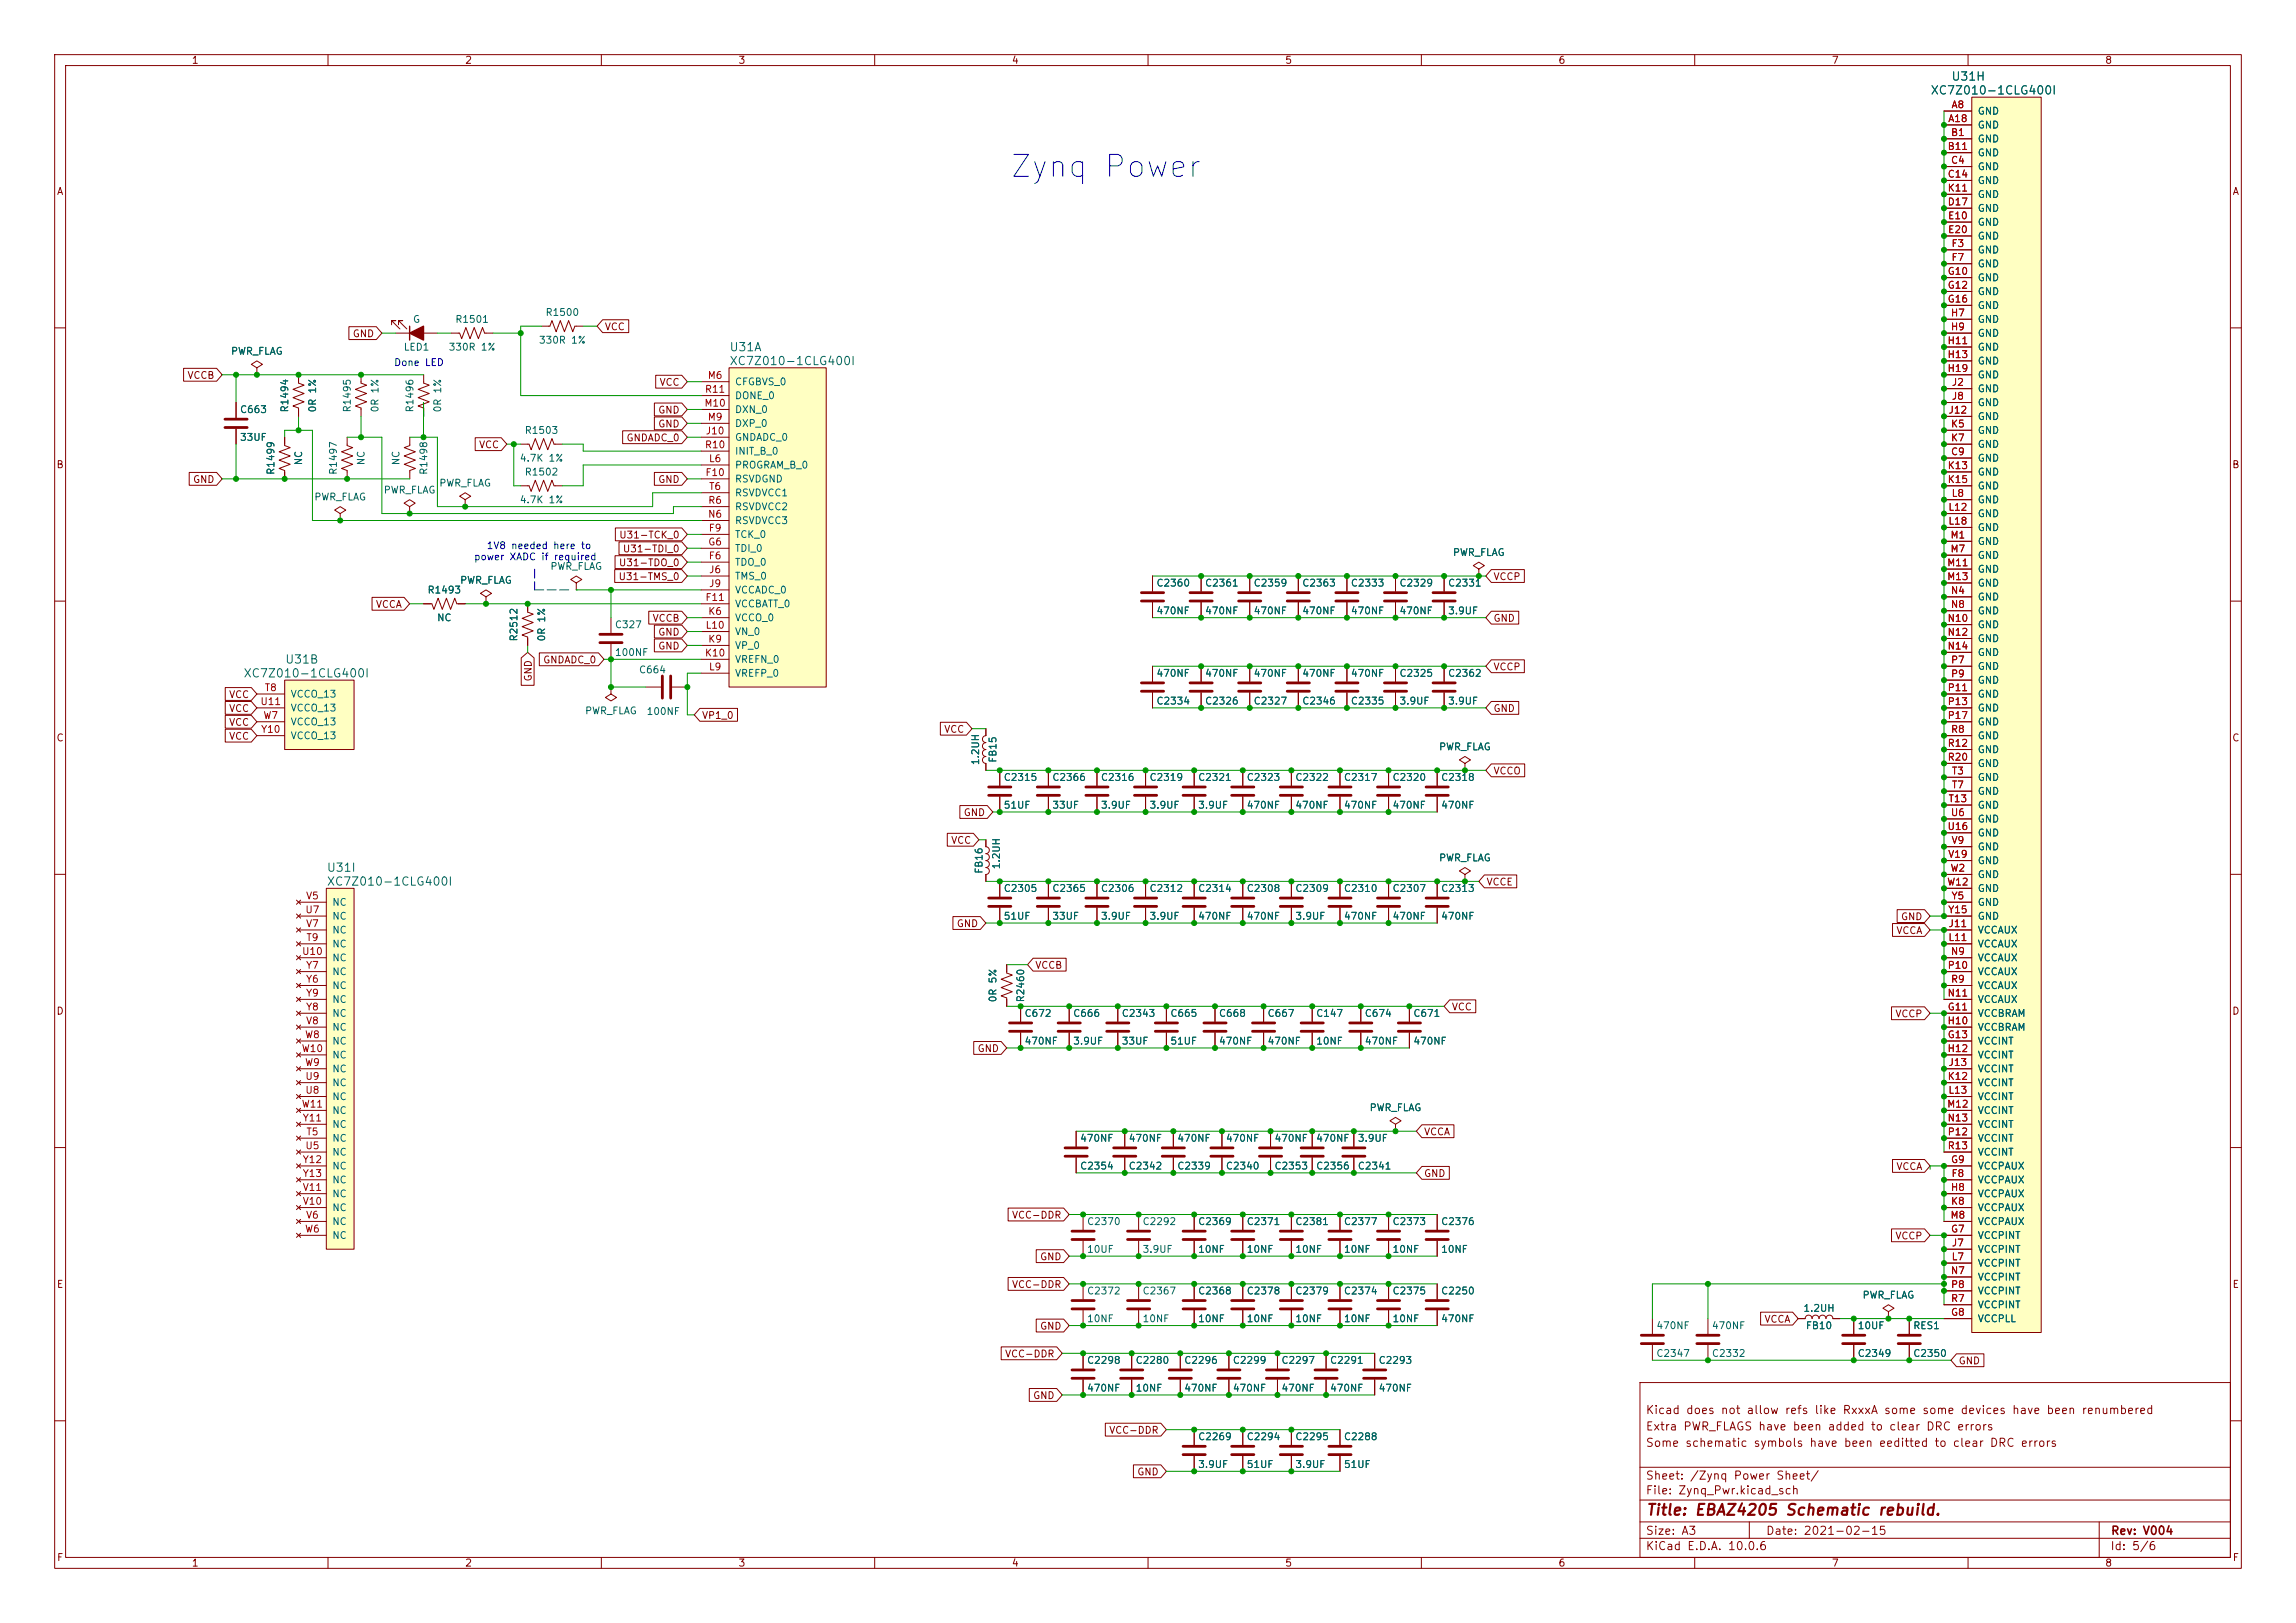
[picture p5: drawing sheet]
<svg xmlns="http://www.w3.org/2000/svg" width="420mm" height="297mm" viewBox="0 0 420 297" stroke-linecap="round" stroke-linejoin="round" font-family="sans-serif">
<defs><g id="words">
<text font-size="4" fill="#0000c2" x="184.5" y="33.5">Zynq Power</text>
<text font-size="2" fill="#840000" x="301" y="277.8">Title: EBAZ4205 Schematic rebuild.</text>
<g font-size="1.5" fill="#006464">
<text x="353" y="17.7">XC7Z010-1CLG400I</text>
<text x="356.9" y="15.1">U31H</text>
<text x="133.3" y="64.7">U31A</text>
<text x="133.3" y="67.2">XC7Z010-1CLG400I</text>
<text x="44.4" y="124.3">XC7Z010-1CLG400I</text>
<text x="52.1" y="121.8">U31B</text>
<text x="59.7" y="159.9">U31I</text>
<text x="59.7" y="162.4">XC7Z010-1CLG400I</text>
</g>
<g font-size="1.5" fill="#840000">
<text x="300.9" y="262.1">Extra PWR_FLAGS have been added to clear DRC errors</text>
<text x="300.9" y="259.1">Kicad does not allow refs like RxxxA some some devices have been renumbered</text>
<text x="300.9" y="265.1">Some schematic symbols have been eeditted to clear DRC errors</text>
<text x="300.9" y="273.8">File: Zynq_Pwr.kicad_sch</text>
<text x="300.9" y="271.1">Sheet: /Zynq Power Sheet/</text>
<text x="300.9" y="281.2">Size: A3</text>
<text x="322.9" y="281.2">Date: 2021-02-15</text>
<text x="386" y="281.2">Rev: V004</text>
<text x="300.9" y="284">KiCad E.D.A. 10.0.6</text>
<text x="385.9" y="284">Id: 5/6</text>
</g>
<g font-size="1.3" fill="#840000">
<text x="35" y="12">1</text>
<text x="85" y="12">2</text>
<text x="135" y="12">3</text>
<text x="185" y="12">4</text>
<text x="235" y="12">5</text>
<text x="285" y="12">6</text>
<text x="335" y="12">7</text>
<text x="385" y="12">8</text>
<text x="10.3" y="36">A</text>
<text x="408.3" y="36">A</text>
<text x="64.4" y="62">GND</text>
<text x="110.5" y="60.7">VCC</text>
<text x="34.2" y="69.6">VCCB</text>
<text x="120.5" y="70.9">VCC</text>
<text x="120.3" y="76">GND</text>
<text x="87.5" y="82.3">VCC</text>
<text x="114.5" y="81.1">GNDADC_0</text>
<text x="120.3" y="78.5">GND</text>
<text x="10.2" y="86">B</text>
<text x="35.2" y="88.7">GND</text>
<text x="120.3" y="88.7">GND</text>
<text x="408.2" y="86">B</text>
<text x="113.2" y="98.8">U31-TCK_0</text>
<text x="113.8" y="101.4">U31-TDI_0</text>
<text x="113" y="106.5">U31-TMS_0</text>
<text x="113.1" y="103.9">U31-TDO_0</text>
<text x="273.1" y="106.5">VCCP</text>
<text x="68.7" y="111.5">VCCA</text>
<text x="119.3" y="114.1">VCCB</text>
<text x="120.3" y="119.2">GND</text>
<text x="120.3" y="116.6">GND</text>
<text x="273.1" y="114.1">GND</text>
<text x="97.6" y="124.8" transform="rotate(-90 97.6 124.8)">GND</text>
<text x="99.3" y="121.7">GNDADC_0</text>
<text x="273.1" y="123">VCCP</text>
<text x="41.8" y="128.1">VCC</text>
<text x="41.8" y="130.6">VCC</text>
<text x="128.3" y="131.9">VP1_0</text>
<text x="273.1" y="130.6">GND</text>
<text x="10.2" y="136">C</text>
<text x="41.8" y="133.1">VCC</text>
<text x="41.8" y="135.7">VCC</text>
<text x="172.6" y="134.4">VCC</text>
<text x="408.2" y="136">C</text>
<text x="273.1" y="142">VCCO</text>
<text x="176.2" y="149.6">GND</text>
<text x="173.9" y="154.7">VCC</text>
<text x="271.8" y="162.3">VCCE</text>
<text x="174.9" y="170">GND</text>
<text x="346.8" y="171.2">VCCA</text>
<text x="347.6" y="168.7">GND</text>
<text x="189.3" y="177.6">VCCB</text>
<text x="10.2" y="186">D</text>
<text x="265.5" y="185.2">VCC</text>
<text x="408.2" y="186">D</text>
<text x="346.6" y="186.5">VCCP</text>
<text x="178.7" y="192.8">GND</text>
<text x="260.4" y="208.1">VCCA</text>
<text x="260.4" y="215.7">GND</text>
<text x="346.8" y="214.4">VCCA</text>
<text x="185" y="223.3">VCC-DDR</text>
<text x="346.6" y="227.1">VCCP</text>
<text x="190.1" y="230.9">GND</text>
<text x="10.3" y="236">E</text>
<text x="185" y="236">VCC-DDR</text>
<text x="408.3" y="236">E</text>
<text x="190.1" y="243.6">GND</text>
<text x="322.7" y="242.4">VCCA</text>
<text x="183.7" y="248.7">VCC-DDR</text>
<text x="358.2" y="250">GND</text>
<text x="188.9" y="256.3">GND</text>
<text x="202.8" y="262.7">VCC-DDR</text>
<text x="207.9" y="270.3">GND</text>
<text x="10.3" y="286">F</text>
<text x="35" y="287">1</text>
<text x="85" y="287">2</text>
<text x="135" y="287">3</text>
<text x="185" y="287">4</text>
<text x="235" y="287">5</text>
<text x="285" y="287">6</text>
<text x="335" y="287">7</text>
<text x="385" y="287">8</text>
<text x="408.3" y="286">F</text>
</g>
<g font-size="1.3" fill="#a90000">
<text x="356.3" y="22.6">A18</text>
<text x="356.9" y="20.1">A8</text>
<text x="356.2" y="27.7">B11</text>
<text x="356.8" y="25.2">B1</text>
<text x="356.2" y="32.8">C14</text>
<text x="356.2" y="35.3">K11</text>
<text x="356.8" y="30.3">C4</text>
<text x="356.2" y="37.9">D17</text>
<text x="356.2" y="40.4">E10</text>
<text x="356.2" y="43">E20</text>
<text x="356.9" y="45.5">F3</text>
<text x="356.2" y="50.6">G10</text>
<text x="356.2" y="53.1">G12</text>
<text x="356.9" y="48">F7</text>
<text x="356.2" y="55.7">G16</text>
<text x="356.7" y="58.2">H7</text>
<text x="356.1" y="63.3">H11</text>
<text x="356.1" y="65.8">H13</text>
<text x="356.7" y="60.7">H9</text>
<text x="129.4" y="69.6">M6</text>
<text x="356.1" y="68.4">H19</text>
<text x="356.9" y="70.9">J2</text>
<text x="128.7" y="74.7">M10</text>
<text x="128.8" y="72.2">R11</text>
<text x="129.4" y="77.3">M9</text>
<text x="356.3" y="76">J12</text>
<text x="356.9" y="73.4">J8</text>
<text x="128.8" y="82.3">R10</text>
<text x="129" y="79.8">J10</text>
<text x="356.8" y="83.6">C9</text>
<text x="356.8" y="78.5">K5</text>
<text x="356.8" y="81.1">K7</text>
<text x="128.9" y="87.4">F10</text>
<text x="129.6" y="84.9">L6</text>
<text x="129.6" y="90">T6</text>
<text x="356.2" y="86.1">K13</text>
<text x="356.2" y="88.7">K15</text>
<text x="129.4" y="95">N6</text>
<text x="129.4" y="92.5">R6</text>
<text x="356.3" y="93.8">L12</text>
<text x="356.9" y="91.2">L8</text>
<text x="129.4" y="100.1">G6</text>
<text x="129.5" y="97.6">F9</text>
<text x="356.3" y="96.3">L18</text>
<text x="356.7" y="98.8">M1</text>
<text x="356.7" y="101.4">M7</text>
<text x="129.5" y="102.7">F6</text>
<text x="129.6" y="105.2">J6</text>
<text x="129.6" y="107.7">J9</text>
<text x="356.1" y="103.9">M11</text>
<text x="356.1" y="106.5">M13</text>
<text x="128.9" y="110.3">F11</text>
<text x="129.4" y="112.8">K6</text>
<text x="356.7" y="109">N4</text>
<text x="356.7" y="111.5">N8</text>
<text x="129" y="115.4">L10</text>
<text x="129.4" y="117.9">K9</text>
<text x="356.1" y="114.1">N10</text>
<text x="356.1" y="116.6">N12</text>
<text x="356.1" y="119.2">N14</text>
<text x="128.8" y="120.4">K10</text>
<text x="129.6" y="123">L9</text>
<text x="356.8" y="121.7">P7</text>
<text x="356.8" y="124.2">P9</text>
<text x="47.5" y="129.3">U11</text>
<text x="48.1" y="131.9">W7</text>
<text x="48.3" y="126.8">T8</text>
<text x="356.2" y="126.8">P11</text>
<text x="356.2" y="129.3">P13</text>
<text x="356.2" y="131.9">P17</text>
<text x="47.6" y="134.4">Y10</text>
<text x="356.2" y="136.9">R12</text>
<text x="356.8" y="134.4">R8</text>
<text x="356.2" y="139.5">R20</text>
<text x="356.9" y="142">T3</text>
<text x="356.3" y="147.1">T13</text>
<text x="356.7" y="149.6">U6</text>
<text x="356.9" y="144.6">T7</text>
<text x="356.1" y="152.2">U16</text>
<text x="356.9" y="154.7">V9</text>
<text x="356.3" y="157.3">V19</text>
<text x="356.7" y="159.8">W2</text>
<text x="55.8" y="167.4">U7</text>
<text x="55.9" y="164.9">V5</text>
<text x="356.1" y="162.3">W12</text>
<text x="356.3" y="167.4">Y15</text>
<text x="356.9" y="164.9">Y5</text>
<text x="55.9" y="170">V7</text>
<text x="55.9" y="172.5">T9</text>
<text x="356.3" y="172.5">L11</text>
<text x="356.3" y="170">J11</text>
<text x="55.1" y="175">U10</text>
<text x="55.9" y="177.6">Y7</text>
<text x="356.2" y="177.6">P10</text>
<text x="356.7" y="175">N9</text>
<text x="55.9" y="180.1">Y6</text>
<text x="55.9" y="185.2">Y8</text>
<text x="55.9" y="182.7">Y9</text>
<text x="356.1" y="182.7">N11</text>
<text x="356.2" y="185.2">G11</text>
<text x="356.8" y="180.1">R9</text>
<text x="55.7" y="190.3">W8</text>
<text x="55.9" y="187.7">V8</text>
<text x="356.1" y="187.7">H10</text>
<text x="356.2" y="190.3">G13</text>
<text x="55.1" y="192.8">W10</text>
<text x="55.7" y="195.4">W9</text>
<text x="55.8" y="197.9">U9</text>
<text x="356.1" y="192.8">H12</text>
<text x="356.2" y="197.9">K12</text>
<text x="356.3" y="195.4">J13</text>
<text x="55.1" y="203">W11</text>
<text x="55.8" y="200.4">U8</text>
<text x="356.1" y="203">M12</text>
<text x="356.3" y="200.4">L13</text>
<text x="55.3" y="205.5">Y11</text>
<text x="55.9" y="208.1">T5</text>
<text x="356.1" y="205.5">N13</text>
<text x="356.2" y="208.1">P12</text>
<text x="55.3" y="213.1">Y12</text>
<text x="55.3" y="215.7">Y13</text>
<text x="55.8" y="210.6">U5</text>
<text x="356.2" y="210.6">R13</text>
<text x="356.8" y="213.1">G9</text>
<text x="356.9" y="215.7">F8</text>
<text x="55.3" y="220.8">V10</text>
<text x="55.3" y="218.2">V11</text>
<text x="356.7" y="218.2">H8</text>
<text x="356.8" y="220.8">K8</text>
<text x="55.7" y="225.8">W6</text>
<text x="55.9" y="223.3">V6</text>
<text x="356.7" y="223.3">M8</text>
<text x="356.8" y="225.8">G7</text>
<text x="356.7" y="233.5">N7</text>
<text x="356.9" y="230.9">L7</text>
<text x="356.9" y="228.4">J7</text>
<text x="356.8" y="236">P8</text>
<text x="356.8" y="238.5">R7</text>
<text x="356.8" y="241.1">G8</text>
</g>
<g font-size="1.3" fill="#006464">
<text x="361.7" y="21.3">GND</text>
<text x="361.7" y="23.8">GND</text>
<text x="361.7" y="21.3">GND</text>
<text x="361.7" y="23.8">GND</text>
<text x="361.7" y="26.4">GND</text>
<text x="361.7" y="28.9">GND</text>
<text x="361.7" y="26.4">GND</text>
<text x="361.7" y="28.9">GND</text>
<text x="361.7" y="31.4">GND</text>
<text x="361.7" y="34">GND</text>
<text x="361.7" y="31.4">GND</text>
<text x="361.7" y="34">GND</text>
<text x="361.7" y="39.1">GND</text>
<text x="361.7" y="41.6">GND</text>
<text x="361.7" y="36.5">GND</text>
<text x="361.7" y="39.1">GND</text>
<text x="361.7" y="41.6">GND</text>
<text x="361.7" y="36.5">GND</text>
<text x="361.7" y="44.1">GND</text>
<text x="361.7" y="46.7">GND</text>
<text x="361.7" y="44.1">GND</text>
<text x="361.7" y="46.7">GND</text>
<text x="361.7" y="49.2">GND</text>
<text x="361.7" y="51.8">GND</text>
<text x="361.7" y="49.2">GND</text>
<text x="361.7" y="51.8">GND</text>
<text x="75.4" y="59.4">G</text>
<text x="83.2" y="59.4">R1501</text>
<text x="99.7" y="58.1">R1500</text>
<text x="361.7" y="54.3">GND</text>
<text x="361.7" y="56.8">GND</text>
<text x="361.7" y="59.4">GND</text>
<text x="361.7" y="54.3">GND</text>
<text x="361.7" y="56.8">GND</text>
<text x="361.7" y="59.4">GND</text>
<text x="42.1" y="65.2">PWR_FLAG</text>
<text x="73.7" y="64.5">LED1</text>
<text x="82" y="64.5">330R 1%</text>
<text x="98.5" y="63.2">330R 1%</text>
<text x="361.7" y="61.9">GND</text>
<text x="361.7" y="64.5">GND</text>
<text x="361.7" y="61.9">GND</text>
<text x="361.7" y="64.5">GND</text>
<text x="134.3" y="70.8">CFGBVS_0</text>
<text x="361.7" y="67">GND</text>
<text x="361.7" y="69.5">GND</text>
<text x="361.7" y="67">GND</text>
<text x="361.7" y="69.5">GND</text>
<text x="43.8" y="75.9">C663</text>
<text x="53" y="75.6" transform="rotate(-90 53 75.6)">R1494</text>
<text x="58.1" y="75.6" transform="rotate(-90 58.1 75.6)">0R 1%</text>
<text x="64.5" y="75.6" transform="rotate(-90 64.5 75.6)">R1495</text>
<text x="69.5" y="75.6" transform="rotate(-90 69.5 75.6)">0R 1%</text>
<text x="75.9" y="75.6" transform="rotate(-90 75.9 75.6)">R1496</text>
<text x="81" y="75.6" transform="rotate(-90 81 75.6)">0R 1%</text>
<text x="134.3" y="75.9">DXN_0</text>
<text x="134.3" y="73.4">DONE_0</text>
<text x="361.7" y="72.1">GND</text>
<text x="361.7" y="74.6">GND</text>
<text x="361.7" y="77.2">GND</text>
<text x="361.7" y="72.1">GND</text>
<text x="361.7" y="74.6">GND</text>
<text x="361.7" y="77.2">GND</text>
<text x="43.8" y="81">33UF</text>
<text x="95.9" y="79.7">R1503</text>
<text x="134.3" y="81">GNDADC_0</text>
<text x="134.3" y="78.4">DXP_0</text>
<text x="134.3" y="83.5">INIT_B_0</text>
<text x="361.7" y="79.7">GND</text>
<text x="361.7" y="82.2">GND</text>
<text x="361.7" y="79.7">GND</text>
<text x="361.7" y="82.2">GND</text>
<text x="50.5" y="87" transform="rotate(-90 50.5 87)">R1499</text>
<text x="55.6" y="85.2" transform="rotate(-90 55.6 85.2)">NC</text>
<text x="61.9" y="87" transform="rotate(-90 61.9 87)">R1497</text>
<text x="67" y="85.2" transform="rotate(-90 67 85.2)">NC</text>
<text x="73.4" y="85.2" transform="rotate(-90 73.4 85.2)">NC</text>
<text x="78.5" y="87" transform="rotate(-90 78.5 87)">R1498</text>
<text x="80.2" y="89.3">PWR_FLAG</text>
<text x="95" y="84.8">4.7K 1%</text>
<text x="95.9" y="87.3">R1502</text>
<text x="134.3" y="88.6">RSVDGND</text>
<text x="134.3" y="86.1">PROGRAM_B_0</text>
<text x="361.7" y="84.8">GND</text>
<text x="361.7" y="87.3">GND</text>
<text x="361.7" y="89.9">GND</text>
<text x="361.7" y="84.8">GND</text>
<text x="361.7" y="87.3">GND</text>
<text x="361.7" y="89.9">GND</text>
<text x="57.4" y="91.9">PWR_FLAG</text>
<text x="70.1" y="90.6">PWR_FLAG</text>
<text x="95" y="92.4">4.7K 1%</text>
<text x="134.3" y="93.7">RSVDVCC2</text>
<text x="134.3" y="91.1">RSVDVCC1</text>
<text x="361.7" y="92.4">GND</text>
<text x="361.7" y="94.9">GND</text>
<text x="361.7" y="92.4">GND</text>
<text x="361.7" y="94.9">GND</text>
<text x="134.3" y="98.8">TCK_0</text>
<text x="134.3" y="101.3">TDI_0</text>
<text x="134.3" y="96.2">RSVDVCC3</text>
<text x="361.7" y="97.5">GND</text>
<text x="361.7" y="100">GND</text>
<text x="361.7" y="97.5">GND</text>
<text x="361.7" y="100">GND</text>
<text x="84.1" y="107.1">PWR_FLAG</text>
<text x="100.6" y="104.6">PWR_FLAG</text>
<text x="134.3" y="103.8">TDO_0</text>
<text x="134.3" y="106.4">TMS_0</text>
<text x="211.4" y="107.6">C2360</text>
<text x="220.3" y="107.6">C2361</text>
<text x="229.2" y="107.6">C2359</text>
<text x="238.1" y="107.6">C2363</text>
<text x="247" y="107.6">C2333</text>
<text x="255.9" y="107.6">C2329</text>
<text x="264.8" y="107.6">C2331</text>
<text x="265.7" y="102">PWR_FLAG</text>
<text x="361.7" y="102.6">GND</text>
<text x="361.7" y="105.1">GND</text>
<text x="361.7" y="107.6">GND</text>
<text x="361.7" y="102.6">GND</text>
<text x="361.7" y="105.1">GND</text>
<text x="361.7" y="107.6">GND</text>
<text x="78.1" y="108.9">R1493</text>
<text x="79.9" y="114">NC</text>
<text x="134.3" y="111.5">VCCBATT_0</text>
<text x="134.3" y="108.9">VCCADC_0</text>
<text x="134.3" y="114">VCCO_0</text>
<text x="211.4" y="112.7">470NF</text>
<text x="220.3" y="112.7">470NF</text>
<text x="229.2" y="112.7">470NF</text>
<text x="238.1" y="112.7">470NF</text>
<text x="247" y="112.7">470NF</text>
<text x="255.9" y="112.7">470NF</text>
<text x="264.8" y="112.7">3.9UF</text>
<text x="361.7" y="110.2">GND</text>
<text x="361.7" y="112.7">GND</text>
<text x="361.7" y="110.2">GND</text>
<text x="361.7" y="112.7">GND</text>
<text x="94.9" y="117.5" transform="rotate(-90 94.9 117.5)">R2512</text>
<text x="100" y="117.5" transform="rotate(-90 100 117.5)">0R 1%</text>
<text x="112.4" y="115.3">C327</text>
<text x="134.3" y="119.1">VP_0</text>
<text x="134.3" y="116.5">VN_0</text>
<text x="361.7" y="115.3">GND</text>
<text x="361.7" y="117.8">GND</text>
<text x="361.7" y="115.3">GND</text>
<text x="361.7" y="117.8">GND</text>
<text x="112.4" y="120.3">100NF</text>
<text x="116.8" y="123.5">C664</text>
<text x="134.3" y="121.6">VREFN_0</text>
<text x="134.3" y="124.2">VREFP_0</text>
<text x="211.4" y="124.2">470NF</text>
<text x="220.3" y="124.2">470NF</text>
<text x="229.2" y="124.2">470NF</text>
<text x="238.1" y="124.2">470NF</text>
<text x="247" y="124.2">470NF</text>
<text x="255.9" y="124.2">C2325</text>
<text x="264.8" y="124.2">C2362</text>
<text x="361.7" y="120.3">GND</text>
<text x="361.7" y="122.9">GND</text>
<text x="361.7" y="125.4">GND</text>
<text x="361.7" y="120.3">GND</text>
<text x="361.7" y="122.9">GND</text>
<text x="361.7" y="125.4">GND</text>
<text x="53.1" y="128">VCCO_13</text>
<text x="53.1" y="130.5">VCCO_13</text>
<text x="106.9" y="131">PWR_FLAG</text>
<text x="118.2" y="131.1">100NF</text>
<text x="211.4" y="129.2">C2334</text>
<text x="220.3" y="129.2">C2326</text>
<text x="229.2" y="129.2">C2327</text>
<text x="238.1" y="129.2">C2346</text>
<text x="247" y="129.2">C2335</text>
<text x="255.9" y="129.2">3.9UF</text>
<text x="264.8" y="129.2">3.9UF</text>
<text x="361.7" y="128">GND</text>
<text x="361.7" y="130.5">GND</text>
<text x="361.7" y="128">GND</text>
<text x="361.7" y="130.5">GND</text>
<text x="53.1" y="133">VCCO_13</text>
<text x="53.1" y="135.6">VCCO_13</text>
<text x="263.1" y="137.6">PWR_FLAG</text>
<text x="361.7" y="133">GND</text>
<text x="361.7" y="135.6">GND</text>
<text x="361.7" y="133">GND</text>
<text x="361.7" y="135.6">GND</text>
<text x="179.4" y="140.1" transform="rotate(-90 179.4 140.1)">1.2UH</text>
<text x="182.6" y="139.7" transform="rotate(-90 182.6 139.7)">FB15</text>
<text x="183.5" y="143.2">C2315</text>
<text x="192.4" y="143.2">C2366</text>
<text x="201.3" y="143.2">C2316</text>
<text x="210.2" y="143.2">C2319</text>
<text x="219.1" y="143.2">C2321</text>
<text x="227.9" y="143.2">C2323</text>
<text x="236.8" y="143.2">C2322</text>
<text x="245.7" y="143.2">C2317</text>
<text x="254.6" y="143.2">C2320</text>
<text x="263.5" y="143.2">C2318</text>
<text x="361.7" y="138.1">GND</text>
<text x="361.7" y="140.7">GND</text>
<text x="361.7" y="143.2">GND</text>
<text x="361.7" y="138.1">GND</text>
<text x="361.7" y="140.7">GND</text>
<text x="361.7" y="143.2">GND</text>
<text x="183.5" y="148.3">51UF</text>
<text x="192.4" y="148.3">33UF</text>
<text x="201.3" y="148.3">3.9UF</text>
<text x="210.2" y="148.3">3.9UF</text>
<text x="219.1" y="148.3">3.9UF</text>
<text x="227.9" y="148.3">470NF</text>
<text x="236.8" y="148.3">470NF</text>
<text x="245.7" y="148.3">470NF</text>
<text x="254.6" y="148.3">470NF</text>
<text x="263.5" y="148.3">470NF</text>
<text x="361.7" y="145.7">GND</text>
<text x="361.7" y="148.3">GND</text>
<text x="361.7" y="145.7">GND</text>
<text x="361.7" y="148.3">GND</text>
<text x="361.7" y="150.8">GND</text>
<text x="361.7" y="153.4">GND</text>
<text x="361.7" y="155.9">GND</text>
<text x="361.7" y="150.8">GND</text>
<text x="361.7" y="153.4">GND</text>
<text x="361.7" y="155.9">GND</text>
<text x="180" y="160" transform="rotate(-90 180 160)">FB16</text>
<text x="183.2" y="159.2" transform="rotate(-90 183.2 159.2)">1.2UH</text>
<text x="263.1" y="157.9">PWR_FLAG</text>
<text x="361.7" y="158.4">GND</text>
<text x="361.7" y="161">GND</text>
<text x="361.7" y="158.4">GND</text>
<text x="361.7" y="161">GND</text>
<text x="60.7" y="166.1">NC</text>
<text x="183.5" y="163.5">C2305</text>
<text x="192.4" y="163.5">C2365</text>
<text x="201.3" y="163.5">C2306</text>
<text x="210.2" y="163.5">C2312</text>
<text x="219.1" y="163.5">C2314</text>
<text x="227.9" y="163.5">C2308</text>
<text x="236.8" y="163.5">C2309</text>
<text x="245.7" y="163.5">C2310</text>
<text x="254.6" y="163.5">C2307</text>
<text x="263.5" y="163.5">C2313</text>
<text x="361.7" y="163.5">GND</text>
<text x="361.7" y="166.1">GND</text>
<text x="361.7" y="163.5">GND</text>
<text x="361.7" y="166.1">GND</text>
<text x="60.7" y="173.7">NC</text>
<text x="60.7" y="168.6">NC</text>
<text x="60.7" y="171.1">NC</text>
<text x="183.5" y="168.6">51UF</text>
<text x="192.4" y="168.6">33UF</text>
<text x="201.3" y="168.6">3.9UF</text>
<text x="210.2" y="168.6">3.9UF</text>
<text x="219.1" y="168.6">470NF</text>
<text x="227.9" y="168.6">470NF</text>
<text x="236.8" y="168.6">3.9UF</text>
<text x="245.7" y="168.6">470NF</text>
<text x="254.6" y="168.6">470NF</text>
<text x="263.5" y="168.6">470NF</text>
<text x="361.7" y="171.1">VCCAUX</text>
<text x="361.7" y="173.7">VCCAUX</text>
<text x="361.7" y="168.6">GND</text>
<text x="361.7" y="168.6">GND</text>
<text x="60.7" y="176.2">NC</text>
<text x="60.7" y="178.8">NC</text>
<text x="361.7" y="176.2">VCCAUX</text>
<text x="361.7" y="178.8">VCCAUX</text>
<text x="60.7" y="181.3">NC</text>
<text x="60.7" y="183.8">NC</text>
<text x="182.6" y="183.5" transform="rotate(-90 182.6 183.5)">0R 5%</text>
<text x="187.7" y="183.5" transform="rotate(-90 187.7 183.5)">R2460</text>
<text x="361.7" y="183.8">VCCAUX</text>
<text x="361.7" y="181.3">VCCAUX</text>
<text x="60.7" y="188.9">NC</text>
<text x="60.7" y="191.5">NC</text>
<text x="60.7" y="186.4">NC</text>
<text x="187.3" y="186.4">C672</text>
<text x="187.3" y="191.5">470NF</text>
<text x="196.2" y="186.4">C666</text>
<text x="196.2" y="191.5">3.9UF</text>
<text x="205.1" y="186.4">C2343</text>
<text x="205.1" y="191.5">33UF</text>
<text x="214" y="186.4">C665</text>
<text x="214" y="191.5">51UF</text>
<text x="222.9" y="186.4">C668</text>
<text x="222.9" y="191.5">470NF</text>
<text x="231.8" y="186.4">C667</text>
<text x="231.8" y="191.5">470NF</text>
<text x="240.6" y="186.4">C147</text>
<text x="240.6" y="191.5">10NF</text>
<text x="249.5" y="186.4">C674</text>
<text x="249.5" y="191.5">470NF</text>
<text x="258.4" y="186.4">C671</text>
<text x="258.4" y="191.5">470NF</text>
<text x="361.7" y="186.4">VCCBRAM</text>
<text x="361.7" y="191.5">VCCINT</text>
<text x="361.7" y="188.9">VCCBRAM</text>
<text x="60.7" y="196.5">NC</text>
<text x="60.7" y="194">NC</text>
<text x="361.7" y="194">VCCINT</text>
<text x="361.7" y="196.5">VCCINT</text>
<text x="60.7" y="201.6">NC</text>
<text x="60.7" y="199.1">NC</text>
<text x="250.4" y="203.6">PWR_FLAG</text>
<text x="361.7" y="199.1">VCCINT</text>
<text x="361.7" y="201.6">VCCINT</text>
<text x="60.7" y="209.2">NC</text>
<text x="60.7" y="204.2">NC</text>
<text x="60.7" y="206.7">NC</text>
<text x="197.5" y="209.2">470NF</text>
<text x="206.4" y="209.2">470NF</text>
<text x="215.2" y="209.2">470NF</text>
<text x="224.1" y="209.2">470NF</text>
<text x="233" y="209.2">470NF</text>
<text x="240.6" y="209.2">470NF</text>
<text x="248.3" y="209.2">3.9UF</text>
<text x="361.7" y="204.2">VCCINT</text>
<text x="361.7" y="206.7">VCCINT</text>
<text x="361.7" y="209.2">VCCINT</text>
<text x="60.7" y="211.8">NC</text>
<text x="60.7" y="214.3">NC</text>
<text x="197.5" y="214.3">C2354</text>
<text x="206.4" y="214.3">C2342</text>
<text x="215.2" y="214.3">C2339</text>
<text x="224.1" y="214.3">C2340</text>
<text x="233" y="214.3">C2353</text>
<text x="240.6" y="214.3">C2356</text>
<text x="248.3" y="214.3">C2341</text>
<text x="361.7" y="214.3">VCCPAUX</text>
<text x="361.7" y="211.8">VCCINT</text>
<text x="60.7" y="221.9">NC</text>
<text x="60.7" y="219.4">NC</text>
<text x="60.7" y="216.9">NC</text>
<text x="361.7" y="216.9">VCCPAUX</text>
<text x="361.7" y="219.4">VCCPAUX</text>
<text x="361.7" y="221.9">VCCPAUX</text>
<text x="60.7" y="224.5">NC</text>
<text x="60.7" y="227">NC</text>
<text x="198.7" y="224.5">C2370</text>
<text x="208.9" y="224.5">C2292</text>
<text x="219.1" y="224.5">C2369</text>
<text x="227.9" y="224.5">C2371</text>
<text x="236.8" y="224.5">C2381</text>
<text x="245.7" y="224.5">C2377</text>
<text x="254.6" y="224.5">C2373</text>
<text x="263.5" y="224.5">C2376</text>
<text x="361.7" y="227">VCCPINT</text>
<text x="361.7" y="224.5">VCCPAUX</text>
<text x="198.7" y="229.6">10UF</text>
<text x="208.9" y="229.6">3.9UF</text>
<text x="219.1" y="229.6">10NF</text>
<text x="227.9" y="229.6">10NF</text>
<text x="236.8" y="229.6">10NF</text>
<text x="245.7" y="229.6">10NF</text>
<text x="254.6" y="229.6">10NF</text>
<text x="263.5" y="229.6">10NF</text>
<text x="361.7" y="229.6">VCCPINT</text>
<text x="361.7" y="232.1">VCCPINT</text>
<text x="198.7" y="237.2">C2372</text>
<text x="208.9" y="237.2">C2367</text>
<text x="219.1" y="237.2">C2368</text>
<text x="227.9" y="237.2">C2378</text>
<text x="236.8" y="237.2">C2379</text>
<text x="245.7" y="237.2">C2374</text>
<text x="254.6" y="237.2">C2375</text>
<text x="263.5" y="237.2">C2250</text>
<text x="340.6" y="237.9">PWR_FLAG</text>
<text x="361.7" y="234.6">VCCPINT</text>
<text x="361.7" y="237.2">VCCPINT</text>
<text x="361.7" y="239.7">VCCPINT</text>
<text x="198.7" y="242.3">10NF</text>
<text x="208.9" y="242.3">10NF</text>
<text x="219.1" y="242.3">10NF</text>
<text x="227.9" y="242.3">10NF</text>
<text x="236.8" y="242.3">10NF</text>
<text x="245.7" y="242.3">10NF</text>
<text x="254.6" y="242.3">10NF</text>
<text x="263.5" y="242.3">470NF</text>
<text x="302.9" y="243.5">470NF</text>
<text x="313" y="243.5">470NF</text>
<text x="329.8" y="240.4">1.2UH</text>
<text x="330.2" y="243.5">FB10</text>
<text x="339.7" y="243.5">10UF</text>
<text x="349.9" y="243.5">RES1</text>
<text x="361.7" y="242.3">VCCPLL</text>
<text x="198.7" y="249.9">C2298</text>
<text x="207.6" y="249.9">C2280</text>
<text x="216.5" y="249.9">C2296</text>
<text x="225.4" y="249.9">C2299</text>
<text x="234.3" y="249.9">C2297</text>
<text x="243.2" y="249.9">C2291</text>
<text x="252.1" y="249.9">C2293</text>
<text x="302.9" y="248.6">C2347</text>
<text x="313" y="248.6">C2332</text>
<text x="339.7" y="248.6">C2349</text>
<text x="349.9" y="248.6">C2350</text>
<text x="198.7" y="255">470NF</text>
<text x="207.6" y="255">10NF</text>
<text x="216.5" y="255">470NF</text>
<text x="225.4" y="255">470NF</text>
<text x="234.3" y="255">470NF</text>
<text x="243.2" y="255">470NF</text>
<text x="252.1" y="255">470NF</text>
<text x="219.1" y="263.9">C2269</text>
<text x="227.9" y="263.9">C2294</text>
<text x="236.8" y="263.9">C2295</text>
<text x="245.7" y="263.9">C2288</text>
<text x="219.1" y="268.9">3.9UF</text>
<text x="227.9" y="268.9">51UF</text>
<text x="236.8" y="268.9">3.9UF</text>
<text x="245.7" y="268.9">51UF</text>
</g>
<g font-size="1.3" fill="#0000c2">
<text x="72" y="67.3">Done LED</text>
<text x="88.9" y="100.8">1V8 needed here to</text>
<text x="86.6" y="102.8">power XADC if required</text>
</g>
</g></defs>
<g fill="none" stroke="#840000" stroke-width=".18">
<path d="M10 10h400v277h-400zM12 12h396v273h-396zM60 10v2M110 10v2M160 10v2M210 10v2M260 10v2M310 10v2M360 10v2M71.6 59.4v-.7h.8h-.8l1.6 1.5M72.9 59.4v-.7h.8h-.8l1.5 1.5M99.1 59.7h1.5l.4-1 .7 2 .8-2 .8 2 .7-2 .8 2 .4-1h1.5"/>
<path d="M10 60h2M43.2 73.7v2.8M43.2 78.5v2.8M47 67.3l1-.6-1-.7-1 .7 1 .6v1.3M47 68.6h.1M54.6 68.6v1.5l1 .4-2 .7 2 .8-2 .8 2 .7-2 .8 1 .4v1.5M66 68.6v1.5l1.1 .4-2.1 .7 2.1 .8-2.1 .8 2.1 .7-2.1 .8 1 .4v1.5M72.4 61h7.6M77.5 68.6v1.5l1 .4-2 .7 2 .8-2 .8 2 .7-2 .8 1 .4v1.5M82.5 61h1.6l.4 1 .7-2.1 .8 2.1 .7-2.1 .8 2.1 .8-2.1 .3 1.1h1.6M408 60h2M52.1 80v1.5l1 .4-2 .8 2 .7-2 .8 2 .8-2 .7 1 .4v1.5"/>
<path d="M62.2 94l1-.7-1-.6-1 .6 1 .7v1.3M62.2 95.3h.1M63.5 80v1.5l1 .4-2 .8 2 .7-2 .8 2 .8-2 .7 1 .4v1.5M74.9 92.7l1-.6-1-.7-1 .7 1 .6v1.3M74.9 94h.1M75 80v1.5l-1.1 .4 2.1 .8-2.1 .7 2.1 .8-2.1 .8 2.1 .7-1 .4v1.5M85.1 91.4l1-.6-1-.6-1 .6 1 .6v1.3M85.1 92.7h.1M95.2 88.9h1.6l.4 1 .7-2 .8 2 .7-2 .8 2 .8-2 .3 1h1.6M95.2 81.3h1.6l.4 1 .7-2 .8 2 .7-2 .8 2 .8-2 .3 1h1.6M10 110h2M88.9 109.2l1-.6-1-.6-1 .6 1 .6v1.3"/>
<path d="M88.9 110.5h.1M264.2 105.4v2.8M264.2 110.2v2.8M408 110h2M180.3 137.2a.64 .64 0 0 0-.6 .6 .64 .64 0 0 0 .6 .6 .63 .63 0 0 0-.6 .7 .63 .63 0 0 0 .6 .6v1.3M180.3 133.4v1.2a.64 .64 0 0 0-.6 .7 .64 .64 0 0 0 .6 .6 .63 .63 0 0 0-.6 .6 .63 .63 0 0 0 .6 .7M210.8 121.9v2.8M210.8 126.7v2.8M219.7 121.9v2.8M219.7 126.7v2.8M228.6 121.9v2.8M228.6 126.7v2.8"/>
<path d="M237.5 121.9v2.8M237.5 126.7v2.8M246.4 121.9v2.8M246.4 126.7v2.8M255.3 121.9v2.8M255.3 126.7v2.8M10 160h2M180.3 158.8a.63 .63 0 0 1 .7 .6 .63 .63 0 0 1-.7 .6v1.3M180.3 153.7v1.2a.64 .64 0 0 1 .7 .7 .64 .64 0 0 1-.7 .6 .64 .64 0 0 1 .7 .7 .64 .64 0 0 1-.7 .6 .63 .63 0 0 1 .7 .6 .63 .63 0 0 1-.7 .7M182.9 141v2.8M182.9 145.8v2.8M191.8 141v2.8"/>
<path d="M191.8 145.8v2.8M200.7 141v2.8M200.7 145.8v2.8M209.5 141v2.8M209.5 145.8v2.8M218.4 141v2.8M218.4 145.8v2.8M227.3 141v2.8M227.3 145.8v2.8M236.2 141v2.8M236.2 145.8v2.8M245.1 141v2.8"/>
<path d="M245.1 145.8v2.8M254 141v2.8M254 145.8v2.8M408 160h2M182.9 161.3v2.8M182.9 166.1v2.8M184.1 176.5v1.6l1.1 .3-2.1 .8 2.1 .8-2.1 .7 2.1 .8-2.1 .7 1 .4v1.6M191.8 161.3v2.8M191.8 166.1v2.8M200.7 161.3v2.8M200.7 166.1v2.8M209.5 161.3v2.8"/>
<path d="M209.5 166.1v2.8M218.4 161.3v2.8M218.4 166.1v2.8M227.3 161.3v2.8M227.3 166.1v2.8M236.2 161.3v2.8M236.2 166.1v2.8M186.7 184.2v2.7M186.7 189v2.8M195.6 184.2v2.7M195.6 189v2.8M204.5 184.2v2.7"/>
<path d="M204.5 189v2.8M213.4 184.2v2.7M213.4 189v2.8M222.2 184.2v2.7M222.2 189v2.8M231.1 184.2v2.7M231.1 189v2.8M240 184.2v2.7M240 189v2.8M248.9 184.2v2.7M248.9 189v2.8M257.8 184.2v2.7"/>
<path d="M257.8 189v2.8M10 210h2M196.8 207v2.8M196.8 211.8v2.8M205.7 207v2.8M205.7 211.8v2.8M214.6 207v2.8M214.6 211.8v2.8M223.5 207v2.8M223.5 211.8v2.8M232.4 207v2.8M232.4 211.8v2.8"/>
<path d="M240 207v2.8M240 211.8v2.8M247.6 207v2.8M247.6 211.8v2.8M255.3 205.7l1-.6-1-.6-1 .6 1 .6v1.3M255.3 207h.1M408 210h2M198.1 222.2v2.8M198.1 227.1v2.8M198.1 234.9v2.8M198.1 239.8v2.8M208.3 222.2v2.8"/>
<path d="M208.3 227.1v2.8M208.3 234.9v2.8M208.3 239.8v2.8M218.4 222.2v2.8M218.4 227.1v2.8M218.4 234.9v2.8M218.4 239.8v2.8M227.3 222.2v2.8M227.3 227.1v2.8M227.3 234.9v2.8M227.3 239.8v2.8M236.2 222.2v2.8"/>
<path d="M236.2 227.1v2.8M236.2 234.9v2.8M236.2 239.8v2.8M245.1 222.2v2.8M245.1 227.1v2.8M245.1 234.9v2.8M245.1 239.8v2.8M254 222.2v2.8M254 227.1v2.8M254 234.9v2.8M254 239.8v2.8M262.9 222.2v2.8"/>
<path d="M262.9 227.1v2.8M262.9 234.9v2.8M262.9 239.8v2.8M198.1 247.6v2.8M198.1 252.5v2.8M207 247.6v2.8M207 252.5v2.8M215.9 247.6v2.8M215.9 252.5v2.8M224.8 247.6v2.8M224.8 252.5v2.8M233.7 247.6v2.8"/>
<path d="M233.7 252.5v2.8M242.6 247.6v2.8M242.6 252.5v2.8M251.5 247.6v2.8M251.5 252.5v2.8M300 253h108v32h-108zM302.3 241.3v2.8M302.3 246.1v2.8M312.4 241.3v2.8M312.4 246.1v2.8M328.9 241.3h1.3a.63 .63 0 0 1 .6-.6 .63 .63 0 0 1 .7 .6 .63 .63 0 0 1 .6-.6 .63 .63 0 0 1 .6 .6 .63 .63 0 0 1 .7-.6 .63 .63 0 0 1 .6 .6 .63 .63 0 0 1 .6-.6 .63 .63 0 0 1 .7 .6h1.2M339.1 241.3v2.8"/>
<path d="M339.1 246.1v2.8M345.4 240l1.1-.6-1.1-.6-1 .6 1 .6v1.3M345.4 241.3h.1M349.2 241.3v2.8M349.2 246.1v2.8M10 260h2M218.4 261.6v2.8M218.4 266.4v2.8M227.3 261.6v2.8M227.3 266.4v2.8M236.2 261.6v2.8M236.2 266.4v2.8"/>
<path d="M245.1 261.6v2.8M245.1 266.4v2.8M300 278.5h108M300 274.5h108M300 268.5h108M320 278.5v3M384 278.5v6.5M408 260h2M60 285v2M110 285v2M160 285v2M210 285v2"/>
<path d="M260 285v2M300 281.5h108M310 285v2M360 285v2"/>
</g>
<g fill="none" stroke="#840000" stroke-width=".51">
<path d="M41.1 76.7h4.1M41.1 78.2h4.1M262.1 108.5h4.1M262.1 110h4.1M208.8 125h4.1M208.8 126.5h4.1M217.7 125h4M217.7 126.5h4M226.6 125h4M226.6 126.5h4M235.5 125h4M235.5 126.5h4"/>
<path d="M244.3 125h4.1M244.3 126.5h4.1M253.2 125h4.1M253.2 126.5h4.1M180.8 145.5h4.1M180.8 144h4.1M189.7 145.5h4.1M189.7 144h4.1M198.6 145.5h4.1M198.6 144h4.1M207.5 145.5h4.1M207.5 144h4.1"/>
<path d="M216.4 145.5h4.1M216.4 144h4.1M225.3 145.5h4.1M225.3 144h4.1M234.2 145.5h4.1M234.2 144h4.1M243.1 145.5h4M243.1 144h4M252 145.5h4M252 144h4M180.8 165.9h4.1M180.8 164.3h4.1"/>
<path d="M189.7 165.9h4.1M189.7 164.3h4.1M198.6 165.9h4.1M198.6 164.3h4.1M207.5 165.9h4.1M207.5 164.3h4.1M216.4 165.9h4.1M216.4 164.3h4.1M225.3 165.9h4.1M225.3 164.3h4.1M234.2 165.9h4.1M234.2 164.3h4.1"/>
<path d="M184.7 188.7h4M184.7 187.2h4M193.5 188.7h4.1M193.5 187.2h4.1M202.4 188.7h4.1M202.4 187.2h4.1M211.3 188.7h4.1M211.3 187.2h4.1M220.2 188.7h4.1M220.2 187.2h4.1M229.1 188.7h4.1M229.1 187.2h4.1"/>
<path d="M238 188.7h4.1M238 187.2h4.1M246.9 188.7h4.1M246.9 187.2h4.1M255.8 188.7h4M255.8 187.2h4M194.8 211.6h4.1M194.8 210.1h4.1M203.7 211.6h4.1M203.7 210.1h4.1M212.6 211.6h4.1M212.6 210.1h4.1"/>
<path d="M221.5 211.6h4.1M221.5 210.1h4.1M230.4 211.6h4M230.4 210.1h4M238 211.6h4.1M238 210.1h4.1M245.6 211.6h4.1M245.6 210.1h4.1M196.1 226.8h4.1M196.1 225.3h4.1M196.1 238h4.1M196.1 239.5h4.1"/>
<path d="M206.2 226.8h4.1M206.2 225.3h4.1M206.2 238h4.1M206.2 239.5h4.1M216.4 226.8h4.1M216.4 225.3h4.1M216.4 238h4.1M216.4 239.5h4.1M225.3 226.8h4.1M225.3 225.3h4.1M225.3 238h4.1M225.3 239.5h4.1"/>
<path d="M234.2 226.8h4.1M234.2 225.3h4.1M234.2 238h4.1M234.2 239.5h4.1M243.1 226.8h4M243.1 225.3h4M243.1 238h4M243.1 239.5h4M252 226.8h4M252 225.3h4M252 238h4M252 239.5h4"/>
<path d="M260.9 226.8h4M260.9 225.3h4M260.9 238h4M260.9 239.5h4M196.1 250.7h4.1M196.1 252.2h4.1M205 250.7h4M205 252.2h4M213.9 250.7h4M213.9 252.2h4M222.8 250.7h4M222.8 252.2h4"/>
<path d="M231.6 250.7h4.1M231.6 252.2h4.1M240.5 250.7h4.1M240.5 252.2h4.1M249.4 250.7h4.1M249.4 252.2h4.1M300.2 245.9h4.1M300.2 244.3h4.1M310.4 245.9h4.1M310.4 244.3h4.1M337.1 245.9h4M337.1 244.3h4"/>
<path d="M347.2 245.9h4.1M347.2 244.3h4.1M216.4 264.7h4.1M216.4 266.2h4.1M225.3 264.7h4.1M225.3 266.2h4.1M234.2 264.7h4.1M234.2 266.2h4.1M243.1 264.7h4M243.1 266.2h4"/>
</g>
<path d="M74.9 59.7v2.5" fill="none" stroke="#840000" stroke-width=".25"/>
<path d="M74.9 61l2.6-1.3v2.5z" fill="#840000" stroke="#840000" stroke-width=".25"/>
<path d="M52.1 124.5h12.7v12.7h-12.7z" fill="#ffffc2"/>
<path d="M47 127h5.1M47 129.5h5.1M47 132.1h5.1M47 134.6h5.1M52.1 124.5h12.7v12.7h-12.7z" fill="none" stroke="#840000" stroke-width=".18"/>
<path d="M59.7 162.6h5.1v66h-5.1z" fill="#ffffc2"/>
<g fill="none" stroke="#840000" stroke-width=".18">
<path d="M77.5 110.5h1.5l.4 1 .7-2 .8 2 .8-2 .7 2 .8-2 .4 1h1.5M96.5 110.5v1.5l1 .4-2 .8 2 .7-2 .8 2 .7-2 .8 1 .4v1.5M105.4 106.7l1-.7-1-.6-1 .6 1 .7v1.3M105.4 108h.1M111.8 113v2.8M111.8 117.9v2.8M111.8 125.7v1.3l-1.1 .6 1.1 .7 1-.7-1-.6M111.8 125.7h.1M118.1 125.7h2.8M122.9 125.7h2.8M54.2 172.3l.8 .8M54.2 167.3l.8 .7"/>
<path d="M54.2 174.9l.8 .7M54.2 164.7l.8 .8M54.2 169.8l.8 .8M54.2 180l.8 .7M54.2 177.4l.8 .8M54.6 172.7h5.1M54.6 167.6h5.1M54.6 175.3h5.1M54.6 165.1h5.1M54.6 170.2h5.1M54.6 177.8h5.1M55 172.3l-.8 .8"/>
<path d="M55 167.3l-.8 .7M55 174.9l-.8 .7M55 164.7l-.8 .8M55 169.8l-.8 .8M55 180l-.8 .7M55 177.4l-.8 .8M59.7 162.6h5.1v66h-5.1zM54.2 197.7l.8 .8M54.2 187.6l.8 .7M54.2 190.1l.8 .8M54.2 195.2l.8 .8M54.2 192.7l.8 .7"/>
<path d="M54.2 185l.8 .8M54.2 182.5l.8 .8M54.6 198.1h5.1M54.6 188h5.1M54.6 190.5h5.1M54.6 195.6h5.1M54.6 193h5.1M54.6 180.3h5.1M54.6 185.4h5.1M54.6 182.9h5.1M55 197.7l-.8 .8M55 187.6l-.8 .7"/>
<path d="M55 190.1l-.8 .8M55 195.2l-.8 .8M55 192.7l-.8 .7M55 185l-.8 .8M55 182.5l-.8 .8M54.2 207.9l.8 .8M54.2 210.4l.8 .8M54.2 200.3l.8 .7M54.2 218.1l.8 .7M54.2 202.8l.8 .8M54.2 205.4l.8 .7M54.2 213l.8 .7"/>
<path d="M54.2 215.5l.8 .8M54.6 208.3h5.1M54.6 210.8h5.1M54.6 200.7h5.1M54.6 218.4h5.1M54.6 203.2h5.1M54.6 205.7h5.1M54.6 213.4h5.1M54.6 215.9h5.1M55 207.9l-.8 .8M55 210.4l-.8 .8M55 200.3l-.8 .7"/>
<path d="M55 218.1l-.8 .7M55 202.8l-.8 .8M55 205.4l-.8 .7M55 213l-.8 .7M55 215.5l-.8 .8M54.2 223.1l.8 .8M54.2 220.6l.8 .8M54.2 225.7l.8 .7M54.6 223.5h5.1M54.6 221h5.1M54.6 226.1h5.1M55 223.1l-.8 .8"/>
<path d="M55 220.6l-.8 .8M55 225.7l-.8 .7"/>
</g>
<path d="M109.7 116.1h4.1M109.7 117.6h4.1M121.2 123.7v4.1M122.7 123.7v4.1" fill="none" stroke="#840000" stroke-width=".51"/>
<path d="M133.3 67.3h17.8v58.4h-17.8z" fill="#ffffc2"/>
<g fill="none" stroke="#840000" stroke-width=".18">
<path d="M128.3 69.9h5M128.3 77.5h5M128.3 74.9h5M128.3 72.4h5M133.3 67.3h17.8v58.4h-17.8zM128.3 97.8h5M128.3 87.6h5M128.3 80h5M128.3 85.1h5M128.3 95.3h5M128.3 92.7h5M128.3 82.6h5"/>
<path d="M128.3 90.2h5M128.3 102.9h5M128.3 110.5h5M128.3 100.3h5M128.3 105.4h5M128.3 108h5M128.3 113h5M128.3 118.1h5M128.3 115.6h5M270.5 104.1l1-.6-1-.6-1 .6 1 .6v1.3M270.5 105.4h.1M128.3 120.7h5"/>
<path d="M128.3 123.2h5M268 139.7l1-.6-1-.7-1 .7 1 .6v1.3M268 141h.1M245.1 161.3v2.8M245.1 166.1v2.8M268 160l1-.6-1-.6-1 .6 1 .6v1.3M268 161.3h.1"/>
</g>
<path d="M243.1 164.3h4M243.1 165.9h4" fill="none" stroke="#840000" stroke-width=".51"/>
<path d="M360.7 17.8h12.7v226h-12.7z" fill="#ffffc2"/>
<g fill="none" stroke="#840000" stroke-width=".18">
<path d="M360.7 17.8h12.7v226h-12.7zM355.6 20.3h5.1M355.6 22.9h5.1M355.6 25.4h5.1M355.6 27.9h5.1M355.6 30.5h5.1M355.6 33h5.1M355.6 38.1h5.1M355.6 35.6h5.1M63.8 59.8h5l1 1.2-1 1.1h-5zM110.2 58.5h4.8v2.4h-4.8l-1-1.2zM355.6 40.6h5.1"/>
<path d="M355.6 43.2h5.1M355.6 45.7h5.1M355.6 48.3h5.1M355.6 50.8h5.1M355.6 53.3h5.1M355.6 55.9h5.1M355.6 58.4h5.1M33.6 67.4h6l1 1.2-1 1.2h-6zM43.2 73.7v2.8M43.2 78.5v2.8M47 68.6h.1M54.6 68.6v1.3"/>
<path d="M54.6 74.9v1.3M113.9 78.8h10.8l1 1.2-1 1.2h-10.8zM119.7 73.8h5l1 1.1-1 1.2h-5zM119.7 76.3h5l1 1.2-1 1.1h-5zM119.9 68.7h4.8l1 1.2-1 1.1h-4.8zM355.6 61h5.1M355.6 63.5h5.1M355.6 66h5.1M355.6 68.6h5.1M355.6 71.1h5.1M355.6 73.7h5.1M355.6 76.2h5.1"/>
<path d="M355.6 78.7h5.1M34.6 86.5h5l1 1.1-1 1.2h-5zM52.1 80v1.3M52.1 86.4v1.2M86.9 80.1h4.8l1 1.2-1 1.2h-4.8zM112.6 96.6h12.1l1 1.2-1 1.2h-12.1zM113.2 99.2h11.5l1 1.1-1 1.2h-11.5zM119.7 86.5h5l1 1.1-1 1.2h-5zM355.6 83.8h5.1M355.6 81.3h5.1M355.6 86.4h5.1M355.6 88.9h5.1"/>
<path d="M355.6 91.4h5.1M355.6 94h5.1M355.6 96.5h5.1M355.6 99.1h5.1M68.1 109.3h5.8l1 1.2-1 1.2h-5.8zM77.5 110.5h1.2M83.8 110.5h1.3M88.9 110.5h.1M96.5 110.5v1.3M96.5 116.8v1.3M98.7 119.5h10.8l1 1.2-1 1.1h-10.8zM112.4 104.2h12.3l1 1.2-1 1.2h-12.3z"/>
<path d="M112.5 101.7h12.2l1 1.2-1 1.1h-12.2zM118.7 111.9h6l1 1.1-1 1.2h-6zM119.7 116.9h5l1 1.2-1 1.2h-5zM119.7 114.4h5l1 1.2-1 1.1h-5zM210.8 105.4v2.8M210.8 110.2v2.8M219.7 105.4v2.8M219.7 110.2v2.8M228.6 105.4v2.8M228.6 110.2v2.8M237.5 105.4v2.8M237.5 110.2v2.8"/>
<path d="M246.4 105.4v2.8M246.4 110.2v2.8M255.3 105.4v2.8M255.3 110.2v2.8M264.2 105.4v2.8M264.2 110.2v2.8M270.5 105.4h.1M272.8 104.2h6v2.4h-6l-1-1.2zM272.8 111.9h5v2.3h-5l-1-1.2zM355.6 101.6h5.1M355.6 104.1h5.1M355.6 106.7h5.1"/>
<path d="M355.6 109.2h5.1M355.6 111.8h5.1M355.6 114.3h5.1M355.6 116.8h5.1M355.6 119.4h5.1M41.2 130.9h4.8l1 1.2-1 1.2h-4.8zM41.2 133.4h4.8l1 1.2-1 1.2h-4.8zM41.2 125.8h4.8l1 1.2-1 1.2h-4.8zM41.2 128.4h4.8l1 1.1-1 1.2h-4.8zM95.3 120.4l1.2-1 1.2 1v5h-2.4zM128 129.6h6.9v2.4h-6.9l-1-1.2zM172 132.2h4.8l1 1.2-1 1.1h-4.8z"/>
<path d="M180.3 133.4v1.2M180.3 139.7v1.3M210.8 121.9v2.8M210.8 126.7v2.8M219.7 121.9v2.8M219.7 126.7v2.8M228.6 121.9v2.8M228.6 126.7v2.8M237.5 121.9v2.8M237.5 126.7v2.8M246.4 121.9v2.8M246.4 126.7v2.8"/>
<path d="M255.3 121.9v2.8M255.3 126.7v2.8M264.2 121.9v2.8M264.2 126.7v2.8M272.8 120.7h6v2.4h-6l-1-1.2zM272.8 139.8h6.1v2.3h-6.1l-1-1.1zM272.8 128.4h5v2.3h-5l-1-1.2zM355.6 121.9h5.1M355.6 124.5h5.1M355.6 127h5.1M355.6 129.5h5.1M355.6 132.1h5.1"/>
<path d="M355.6 134.6h5.1M355.6 137.2h5.1M355.6 139.7h5.1M173.3 152.5h4.8l1 1.2-1 1.1h-4.8zM175.6 147.4h5l1 1.2-1 1.2h-5zM180.3 153.7v1.2M182.9 141v2.8M182.9 145.8v2.8M191.8 141v2.8M191.8 145.8v2.8M200.7 141v2.8M200.7 145.8v2.8"/>
<path d="M209.5 141v2.8M209.5 145.8v2.8M218.4 141v2.8M218.4 145.8v2.8M227.3 141v2.8M227.3 145.8v2.8M236.2 141v2.8M236.2 145.8v2.8M245.1 141v2.8M245.1 145.8v2.8M254 141v2.8M254 145.8v2.8"/>
<path d="M262.9 141v2.8M262.9 145.8v2.8M268 141h.1M355.6 142.2h5.1M355.6 144.8h5.1M355.6 147.3h5.1M355.6 149.9h5.1M355.6 152.4h5.1M355.6 154.9h5.1M355.6 157.5h5.1M174.3 167.7h5l1 1.2-1 1.2h-5zM180.3 160v1.3"/>
<path d="M182.9 161.3v2.8M182.9 166.1v2.8M184.1 176.5v1.3M189 175.4h6v2.3h-6l-1-1.2zM191.8 161.3v2.8M191.8 166.1v2.8M200.7 161.3v2.8M200.7 166.1v2.8M209.5 161.3v2.8M209.5 166.1v2.8M218.4 161.3v2.8M218.4 166.1v2.8"/>
<path d="M227.3 161.3v2.8M227.3 166.1v2.8M236.2 161.3v2.8M236.2 166.1v2.8M245.1 161.3v2.8M245.1 166.1v2.8M254 161.3v2.8M254 166.1v2.8M262.9 161.3v2.8M262.9 166.1v2.8M268 161.3h.1M271.5 160.1h5.9v2.4h-5.9l-1-1.2z"/>
<path d="M346.2 169h5.8l1.1 1.2-1.1 1.2h-5.8zM347 166.5h5l1.1 1.1-1.1 1.2h-5zM355.6 170.2h5.1M355.6 172.7h5.1M355.6 175.3h5.1M355.6 177.8h5.1M355.6 160h5.1M355.6 162.6h5.1M355.6 165.1h5.1M355.6 167.6h5.1M178.1 190.6h5l1 1.2-1 1.1h-5zM184.1 182.9v1.3"/>
<path d="M186.7 184.2v2.7M186.7 189v2.8M195.6 184.2v2.7M195.6 189v2.8M204.5 184.2v2.7M204.5 189v2.8M213.4 184.2v2.7M213.4 189v2.8M222.2 184.2v2.7M222.2 189v2.8M231.1 184.2v2.7M231.1 189v2.8"/>
<path d="M240 184.2v2.7M240 189v2.8M248.9 184.2v2.7M248.9 189v2.8M257.8 184.2v2.7M257.8 189v2.8M265.2 183h4.7v2.3h-4.7l-1-1.1zM346 184.2h6l1.1 1.2-1.1 1.2h-6zM355.6 185.4h5.1M355.6 190.5h5.1M355.6 188h5.1M355.6 193h5.1"/>
<path d="M355.6 195.6h5.1M355.6 198.1h5.1M355.6 182.9h5.1M355.6 180.3h5.1M196.8 207v2.8M196.8 211.8v2.8M205.7 207v2.8M205.7 211.8v2.8M214.6 207v2.8M214.6 211.8v2.8M223.5 207v2.8M223.5 211.8v2.8"/>
<path d="M232.4 207v2.8M232.4 211.8v2.8M240 207v2.8M240 211.8v2.8M247.6 207v2.8M247.6 211.8v2.8M255.3 207h.1M260.1 213.5h5v2.3h-5l-1-1.2zM260.1 205.8h5.9v2.4h-5.9l-1-1.2zM346.2 212.2h5.8l1.1 1.2-1.1 1.1h-5.8zM355.6 215.9h5.1M355.6 213.4h5.1"/>
<path d="M355.6 218.4h5.1M355.6 200.7h5.1M355.6 203.2h5.1M355.6 205.7h5.1M355.6 208.3h5.1M355.6 210.8h5.1M184.4 221.1h10.2l1 1.1-1 1.2h-10.2zM184.4 233.8h10.2l1 1.1-1 1.2h-10.2zM189.5 228.7h5.1l1 1.2-1 1.1h-5.1zM218.4 222.2v2.8M218.4 227.1v2.8M218.4 234.9v2.8"/>
<path d="M218.4 239.8v2.8M227.3 222.2v2.8M227.3 227.1v2.8M227.3 234.9v2.8M227.3 239.8v2.8M236.2 222.2v2.8M236.2 227.1v2.8M236.2 234.9v2.8M236.2 239.8v2.8M245.1 222.2v2.8M245.1 227.1v2.8M245.1 234.9v2.8"/>
<path d="M245.1 239.8v2.8M254 222.2v2.8M254 227.1v2.8M254 234.9v2.8M254 239.8v2.8M262.9 222.2v2.8M262.9 227.1v2.8M262.9 234.9v2.8M262.9 239.8v2.8M346 224.9h6l1.1 1.2-1.1 1.1h-6zM355.6 226.1h5.1M355.6 228.6h5.1"/>
<path d="M355.6 221h5.1M355.6 231.1h5.1M355.6 223.5h5.1M355.6 233.7h5.1M355.6 236.2h5.1M355.6 238.8h5.1M183.1 246.5h10.2l1 1.1-1 1.2h-10.2zM188.3 254.1h5l1 1.2-1 1.1h-5zM189.5 241.4h5.1l1 1.2-1 1.1h-5.1zM198.1 247.6v2.8M198.1 252.5v2.8M207 247.6v2.8"/>
<path d="M207 252.5v2.8M215.9 247.6v2.8M215.9 252.5v2.8M224.8 247.6v2.8M224.8 252.5v2.8M233.7 247.6v2.8M233.7 252.5v2.8M242.6 247.6v2.8M242.6 252.5v2.8M251.5 247.6v2.8M251.5 252.5v2.8M322.1 240.1h5.8l1 1.2-1 1.2h-5.8z"/>
<path d="M328.9 241.3h1.3M335.3 241.3h1.2M339.1 241.3v2.8M339.1 246.1v2.8M345.4 241.3h.1M349.2 241.3v2.8M349.2 246.1v2.8M355.6 241.3h5.1M357.9 247.7h5v2.4h-5l-1-1.2zM202.2 260.4h10.1l1.1 1.2-1.1 1.2h-10.1zM207.3 268.1h5l1.1 1.1-1.1 1.2h-5zM218.4 261.6v2.8"/>
<path d="M218.4 266.4v2.8M227.3 261.6v2.8M227.3 266.4v2.8M236.2 261.6v2.8M236.2 266.4v2.8M245.1 261.6v2.8M245.1 266.4v2.8"/>
</g>
<g fill="none" stroke="#840000" stroke-width=".51">
<path d="M208.8 110h4.1M208.8 108.5h4.1M217.7 110h4M217.7 108.5h4M226.6 110h4M226.6 108.5h4M235.5 110h4M235.5 108.5h4M244.3 110h4.1M244.3 108.5h4.1M253.2 110h4.1M253.2 108.5h4.1"/>
<path d="M262.1 125h4.1M262.1 126.5h4.1M260.9 144h4M260.9 145.5h4M252 164.3h4M252 165.9h4M260.9 164.3h4M260.9 165.9h4"/>
</g>
<path d="M97.8 108h6.3M97.8 104.1v3.9" fill="none" stroke="#0000c2" stroke-width=".18" stroke-dasharray="1.7 .6"/>
<g fill="none" stroke="#009600" stroke-width=".18">
<path d="M355.6 20.3v147.3h-2.5M99.1 59.7h-3.9v12.7h33.1M106.7 59.7h2.5M40.6 68.6h36.9M43.2 68.6v5.1M54.6 76.2v2.5M66 76.2v3.8M69.8 61h2.6M77.5 76.2v-2.5v6.3M80 61h2.5M90.2 61h5M125.7 77.5h2.6"/>
<path d="M125.7 69.9h2.6M125.7 74.9h2.6M40.6 87.6h34.4M43.2 81.3v6.3M52.1 80v-1.3h5v16.6h71.2M63.5 80h6.3v14h53.4v-1.3h5.1M75 80h5v12.7h39.4v-2.5h8.9M92.7 81.3h2.5M94 81.3v7.6h1.2M102.9 81.3h3.8v1.3h21.6M125.7 80h2.6M125.7 87.6h2.6"/>
<path d="M125.7 97.8h2.6M128.3 85.1h-21.6v3.8h-3.8M74.9 110.5h2.6M85.1 110.5h43.2M96.5 118.1v1.3M105.4 108h22.9M111.8 108v5M125.7 115.6h2.6M125.7 118.1h2.6M125.7 100.3h2.6M125.7 102.9h2.6M125.7 105.4h2.6"/>
<path d="M125.7 113h2.6M210.8 105.4h61M210.8 113h61M110.5 120.7h17.8M111.8 120.7v5h6.3M128.3 123.2h-2.6v7.6h1.3M177.8 133.4h2.5M210.8 121.9h61M210.8 129.5h61M179.1 153.7h1.2M180.3 141h91.5M181.6 148.6h81.3"/>
<path d="M180.3 168.9h82.6M180.3 161.3h90.2M184.1 176.5h3.9M353.1 170.2h2.5v12.7M184.1 191.8h73.7M184.1 184.2h80.1M353.1 185.4h2.5v25.4M196.8 214.6h62.3M196.8 207h62.3M353.1 214v-.6h2.5v10.1M195.6 234.9h67.3M195.6 222.2h67.3"/>
<path d="M195.6 229.9h67.3M312.4 234.9v6.4M353.1 226.1h2.5v12.7M355.6 234.9h-53.3v6.4M194.3 255.3h57.2M194.3 247.6h57.2M195.6 242.6h67.3M302.3 248.9h54.6M336.5 241.3h19.1M213.4 269.2h31.7M213.4 261.6h31.7"/>
</g>
<g fill="#009600" stroke="#009600" stroke-width=".18">
<circle cx="236.2" cy="222.2" r=".46"/>
<circle cx="218.4" cy="222.2" r=".46"/>
<circle cx="227.3" cy="222.2" r=".46"/>
<circle cx="240" cy="214.6" r=".46"/>
<circle cx="232.4" cy="214.6" r=".46"/>
<circle cx="247.6" cy="214.6" r=".46"/>
<circle cx="254" cy="222.2" r=".46"/>
<circle cx="254" cy="229.9" r=".46"/>
<circle cx="254" cy="234.9" r=".46"/>
<circle cx="254" cy="242.6" r=".46"/>
<circle cx="205.7" cy="214.6" r=".46"/>
<circle cx="214.6" cy="207" r=".46"/>
<circle cx="223.5" cy="207" r=".46"/>
<circle cx="223.5" cy="214.6" r=".46"/>
<circle cx="214.6" cy="214.6" r=".46"/>
<circle cx="213.4" cy="191.8" r=".46"/>
<circle cx="222.2" cy="191.8" r=".46"/>
<circle cx="232.4" cy="207" r=".46"/>
<circle cx="240" cy="191.8" r=".46"/>
<circle cx="240" cy="207" r=".46"/>
<circle cx="247.6" cy="207" r=".46"/>
<circle cx="255.3" cy="207" r=".46"/>
<circle cx="231.1" cy="184.2" r=".46"/>
<circle cx="231.1" cy="191.8" r=".46"/>
<circle cx="240" cy="184.2" r=".46"/>
<circle cx="213.4" cy="184.2" r=".46"/>
<circle cx="222.2" cy="184.2" r=".46"/>
<circle cx="248.9" cy="184.2" r=".46"/>
<circle cx="257.8" cy="184.2" r=".46"/>
<circle cx="248.9" cy="191.8" r=".46"/>
<circle cx="195.6" cy="184.2" r=".46"/>
<circle cx="195.6" cy="191.8" r=".46"/>
<circle cx="204.5" cy="191.8" r=".46"/>
<circle cx="205.7" cy="207" r=".46"/>
<circle cx="186.7" cy="184.2" r=".46"/>
<circle cx="186.7" cy="191.8" r=".46"/>
<circle cx="204.5" cy="184.2" r=".46"/>
<circle cx="198.1" cy="255.3" r=".46"/>
<circle cx="207" cy="247.6" r=".46"/>
<circle cx="207" cy="255.3" r=".46"/>
<circle cx="198.1" cy="222.2" r=".46"/>
<circle cx="198.1" cy="229.9" r=".46"/>
<circle cx="198.1" cy="234.9" r=".46"/>
<circle cx="208.3" cy="222.2" r=".46"/>
<circle cx="208.3" cy="229.9" r=".46"/>
<circle cx="208.3" cy="234.9" r=".46"/>
<circle cx="218.4" cy="229.9" r=".46"/>
<circle cx="218.4" cy="234.9" r=".46"/>
<circle cx="227.3" cy="229.9" r=".46"/>
<circle cx="227.3" cy="234.9" r=".46"/>
<circle cx="208.3" cy="242.6" r=".46"/>
<circle cx="218.4" cy="242.6" r=".46"/>
<circle cx="224.8" cy="247.6" r=".46"/>
<circle cx="227.3" cy="242.6" r=".46"/>
<circle cx="198.1" cy="242.6" r=".46"/>
<circle cx="198.1" cy="247.6" r=".46"/>
<circle cx="215.9" cy="247.6" r=".46"/>
<circle cx="215.9" cy="255.3" r=".46"/>
<circle cx="218.4" cy="261.6" r=".46"/>
<circle cx="218.4" cy="269.2" r=".46"/>
<circle cx="224.8" cy="255.3" r=".46"/>
<circle cx="236.2" cy="229.9" r=".46"/>
<circle cx="236.2" cy="234.9" r=".46"/>
<circle cx="245.1" cy="222.2" r=".46"/>
<circle cx="245.1" cy="229.9" r=".46"/>
<circle cx="245.1" cy="234.9" r=".46"/>
<circle cx="236.2" cy="261.6" r=".46"/>
<circle cx="236.2" cy="269.2" r=".46"/>
<circle cx="233.7" cy="247.6" r=".46"/>
<circle cx="233.7" cy="255.3" r=".46"/>
<circle cx="236.2" cy="242.6" r=".46"/>
<circle cx="242.6" cy="247.6" r=".46"/>
<circle cx="242.6" cy="255.3" r=".46"/>
<circle cx="227.3" cy="261.6" r=".46"/>
<circle cx="227.3" cy="269.2" r=".46"/>
<circle cx="245.1" cy="242.6" r=".46"/>
<circle cx="345.4" cy="241.3" r=".46"/>
<circle cx="339.1" cy="248.9" r=".46"/>
<circle cx="312.4" cy="234.9" r=".46"/>
<circle cx="312.4" cy="248.9" r=".46"/>
<circle cx="339.1" cy="241.3" r=".46"/>
<circle cx="355.6" cy="233.7" r=".46"/>
<circle cx="355.6" cy="234.9" r=".46"/>
<circle cx="355.6" cy="226.1" r=".46"/>
<circle cx="355.6" cy="228.6" r=".46"/>
<circle cx="355.6" cy="195.6" r=".46"/>
<circle cx="355.6" cy="198.1" r=".46"/>
<circle cx="355.6" cy="200.7" r=".46"/>
<circle cx="355.6" cy="203.2" r=".46"/>
<circle cx="355.6" cy="205.7" r=".46"/>
<circle cx="355.6" cy="208.3" r=".46"/>
<circle cx="355.6" cy="218.4" r=".46"/>
<circle cx="355.6" cy="221" r=".46"/>
<circle cx="355.6" cy="190.5" r=".46"/>
<circle cx="355.6" cy="193" r=".46"/>
<circle cx="355.6" cy="213.4" r=".46"/>
<circle cx="355.6" cy="215.9" r=".46"/>
<circle cx="355.6" cy="231.1" r=".46"/>
<circle cx="355.6" cy="236.2" r=".46"/>
<circle cx="349.2" cy="241.3" r=".46"/>
<circle cx="349.2" cy="248.9" r=".46"/>
<circle cx="77.5" cy="80" r=".46"/>
<circle cx="74.9" cy="94" r=".46"/>
<circle cx="125.7" cy="125.7" r=".46"/>
<circle cx="182.9" cy="161.3" r=".46"/>
<circle cx="182.9" cy="168.9" r=".46"/>
<circle cx="182.9" cy="141" r=".46"/>
<circle cx="182.9" cy="148.6" r=".46"/>
<circle cx="191.8" cy="141" r=".46"/>
<circle cx="54.6" cy="68.6" r=".46"/>
<circle cx="66" cy="68.6" r=".46"/>
<circle cx="66" cy="80" r=".46"/>
<circle cx="62.2" cy="95.3" r=".46"/>
<circle cx="63.5" cy="87.6" r=".46"/>
<circle cx="43.2" cy="68.6" r=".46"/>
<circle cx="47" cy="68.6" r=".46"/>
<circle cx="54.6" cy="78.7" r=".46"/>
<circle cx="43.2" cy="87.6" r=".46"/>
<circle cx="52.1" cy="87.6" r=".46"/>
<circle cx="111.8" cy="108" r=".46"/>
<circle cx="88.9" cy="110.5" r=".46"/>
<circle cx="96.5" cy="110.5" r=".46"/>
<circle cx="111.8" cy="120.7" r=".46"/>
<circle cx="111.8" cy="125.7" r=".46"/>
<circle cx="94" cy="81.3" r=".46"/>
<circle cx="85.1" cy="92.7" r=".46"/>
<circle cx="95.2" cy="61" r=".46"/>
<circle cx="264.2" cy="121.9" r=".46"/>
<circle cx="264.2" cy="129.5" r=".46"/>
<circle cx="355.6" cy="111.8" r=".46"/>
<circle cx="355.6" cy="61" r=".46"/>
<circle cx="355.6" cy="63.5" r=".46"/>
<circle cx="355.6" cy="66" r=".46"/>
<circle cx="355.6" cy="73.7" r=".46"/>
<circle cx="355.6" cy="76.2" r=".46"/>
<circle cx="355.6" cy="78.7" r=".46"/>
<circle cx="355.6" cy="55.9" r=".46"/>
<circle cx="355.6" cy="58.4" r=".46"/>
<circle cx="355.6" cy="68.6" r=".46"/>
<circle cx="355.6" cy="71.1" r=".46"/>
<circle cx="355.6" cy="81.3" r=".46"/>
<circle cx="355.6" cy="83.8" r=".46"/>
<circle cx="355.6" cy="86.4" r=".46"/>
<circle cx="355.6" cy="88.9" r=".46"/>
<circle cx="355.6" cy="91.4" r=".46"/>
<circle cx="355.6" cy="99.1" r=".46"/>
<circle cx="355.6" cy="101.6" r=".46"/>
<circle cx="355.6" cy="104.1" r=".46"/>
<circle cx="355.6" cy="114.3" r=".46"/>
<circle cx="355.6" cy="116.8" r=".46"/>
<circle cx="355.6" cy="119.4" r=".46"/>
<circle cx="355.6" cy="127" r=".46"/>
<circle cx="355.6" cy="129.5" r=".46"/>
<circle cx="355.6" cy="132.1" r=".46"/>
<circle cx="355.6" cy="94" r=".46"/>
<circle cx="355.6" cy="96.5" r=".46"/>
<circle cx="355.6" cy="106.7" r=".46"/>
<circle cx="355.6" cy="109.2" r=".46"/>
<circle cx="355.6" cy="121.9" r=".46"/>
<circle cx="355.6" cy="124.5" r=".46"/>
<circle cx="355.6" cy="134.6" r=".46"/>
<circle cx="355.6" cy="137.2" r=".46"/>
<circle cx="355.6" cy="139.7" r=".46"/>
<circle cx="355.6" cy="142.2" r=".46"/>
<circle cx="355.6" cy="144.8" r=".46"/>
<circle cx="355.6" cy="152.4" r=".46"/>
<circle cx="355.6" cy="154.9" r=".46"/>
<circle cx="355.6" cy="157.5" r=".46"/>
<circle cx="355.6" cy="165.1" r=".46"/>
<circle cx="355.6" cy="167.6" r=".46"/>
<circle cx="355.6" cy="177.8" r=".46"/>
<circle cx="355.6" cy="180.3" r=".46"/>
<circle cx="355.6" cy="147.3" r=".46"/>
<circle cx="355.6" cy="149.9" r=".46"/>
<circle cx="355.6" cy="160" r=".46"/>
<circle cx="355.6" cy="162.6" r=".46"/>
<circle cx="355.6" cy="170.2" r=".46"/>
<circle cx="355.6" cy="172.7" r=".46"/>
<circle cx="355.6" cy="175.3" r=".46"/>
<circle cx="355.6" cy="185.4" r=".46"/>
<circle cx="355.6" cy="188" r=".46"/>
<circle cx="355.6" cy="27.9" r=".46"/>
<circle cx="355.6" cy="30.5" r=".46"/>
<circle cx="355.6" cy="33" r=".46"/>
<circle cx="355.6" cy="35.6" r=".46"/>
<circle cx="355.6" cy="38.1" r=".46"/>
<circle cx="355.6" cy="40.6" r=".46"/>
<circle cx="355.6" cy="48.3" r=".46"/>
<circle cx="355.6" cy="50.8" r=".46"/>
<circle cx="355.6" cy="53.3" r=".46"/>
<circle cx="355.6" cy="22.9" r=".46"/>
<circle cx="355.6" cy="25.4" r=".46"/>
<circle cx="355.6" cy="43.2" r=".46"/>
<circle cx="355.6" cy="45.7" r=".46"/>
<circle cx="219.7" cy="105.4" r=".46"/>
<circle cx="228.6" cy="105.4" r=".46"/>
<circle cx="246.4" cy="121.9" r=".46"/>
<circle cx="246.4" cy="129.5" r=".46"/>
<circle cx="255.3" cy="113" r=".46"/>
<circle cx="255.3" cy="121.9" r=".46"/>
<circle cx="255.3" cy="129.5" r=".46"/>
<circle cx="237.5" cy="105.4" r=".46"/>
<circle cx="237.5" cy="113" r=".46"/>
<circle cx="246.4" cy="105.4" r=".46"/>
<circle cx="246.4" cy="113" r=".46"/>
<circle cx="255.3" cy="105.4" r=".46"/>
<circle cx="264.2" cy="105.4" r=".46"/>
<circle cx="264.2" cy="113" r=".46"/>
<circle cx="270.5" cy="105.4" r=".46"/>
<circle cx="219.7" cy="113" r=".46"/>
<circle cx="228.6" cy="113" r=".46"/>
<circle cx="218.4" cy="161.3" r=".46"/>
<circle cx="218.4" cy="168.9" r=".46"/>
<circle cx="227.3" cy="161.3" r=".46"/>
<circle cx="227.3" cy="168.9" r=".46"/>
<circle cx="218.4" cy="148.6" r=".46"/>
<circle cx="227.3" cy="148.6" r=".46"/>
<circle cx="218.4" cy="141" r=".46"/>
<circle cx="245.1" cy="161.3" r=".46"/>
<circle cx="245.1" cy="168.9" r=".46"/>
<circle cx="236.2" cy="141" r=".46"/>
<circle cx="236.2" cy="148.6" r=".46"/>
<circle cx="236.2" cy="161.3" r=".46"/>
<circle cx="236.2" cy="168.9" r=".46"/>
<circle cx="191.8" cy="161.3" r=".46"/>
<circle cx="191.8" cy="168.9" r=".46"/>
<circle cx="200.7" cy="168.9" r=".46"/>
<circle cx="191.8" cy="148.6" r=".46"/>
<circle cx="200.7" cy="148.6" r=".46"/>
<circle cx="200.7" cy="161.3" r=".46"/>
<circle cx="209.5" cy="161.3" r=".46"/>
<circle cx="200.7" cy="141" r=".46"/>
<circle cx="209.5" cy="141" r=".46"/>
<circle cx="209.5" cy="148.6" r=".46"/>
<circle cx="209.5" cy="168.9" r=".46"/>
<circle cx="227.3" cy="141" r=".46"/>
<circle cx="219.7" cy="129.5" r=".46"/>
<circle cx="228.6" cy="121.9" r=".46"/>
<circle cx="228.6" cy="129.5" r=".46"/>
<circle cx="219.7" cy="121.9" r=".46"/>
<circle cx="237.5" cy="121.9" r=".46"/>
<circle cx="237.5" cy="129.5" r=".46"/>
<circle cx="254" cy="148.6" r=".46"/>
<circle cx="254" cy="161.3" r=".46"/>
<circle cx="262.9" cy="161.3" r=".46"/>
<circle cx="268" cy="161.3" r=".46"/>
<circle cx="245.1" cy="141" r=".46"/>
<circle cx="245.1" cy="148.6" r=".46"/>
<circle cx="254" cy="141" r=".46"/>
<circle cx="262.9" cy="141" r=".46"/>
<circle cx="268" cy="141" r=".46"/>
<circle cx="254" cy="168.9" r=".46"/>
</g>
<use href="#words"/>
</svg>
